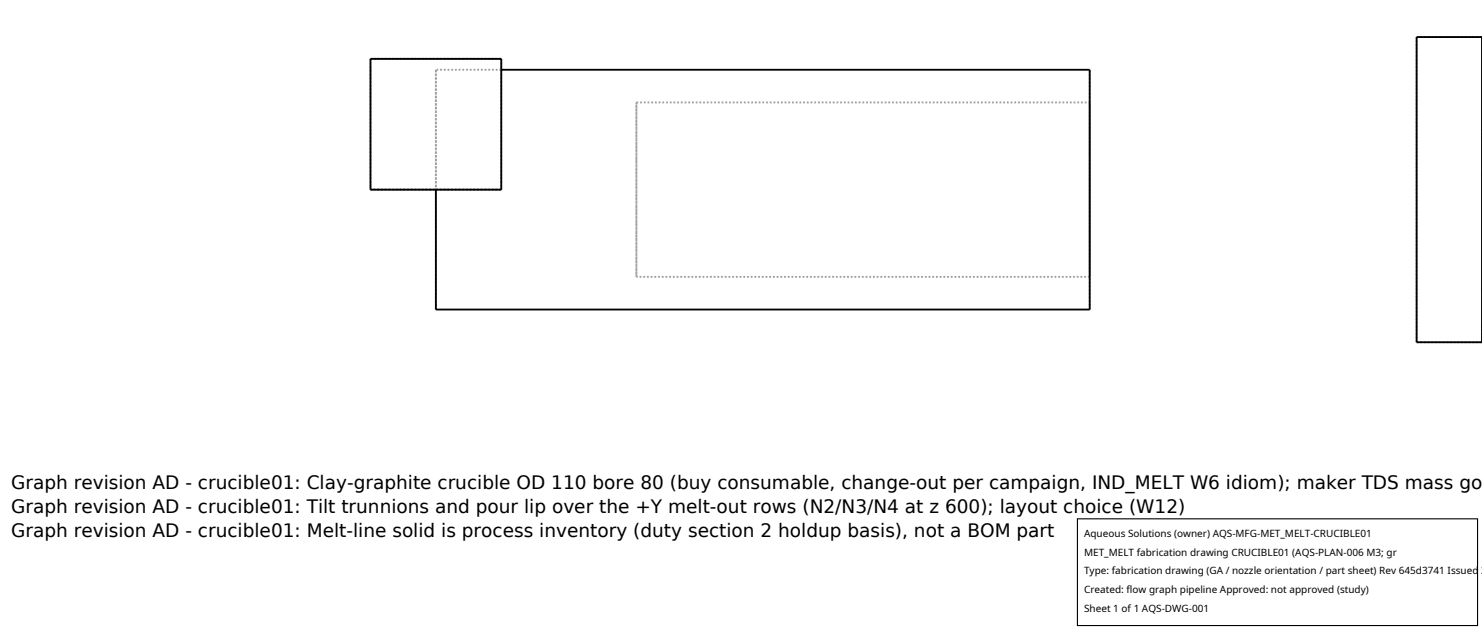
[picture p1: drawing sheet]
<svg xmlns="http://www.w3.org/2000/svg" width="212mm" height="90mm" viewBox="0 0 212 90" stroke-linecap="round" stroke-linejoin="round" font-family="sans-serif">
<defs><g id="words">
<g font-size="2.6">
<text x="1.6" y="69.8">Graph revision AD - crucible01: Clay-graphite crucible OD 110 bore 80 (buy consumable, change-out per campaign, IND_MELT W6 idiom); maker TDS mass go</text>
<text x="1.6" y="73.3">Graph revision AD - crucible01: Tilt trunnions and pour lip over the +Y melt-out rows (N2/N3/N4 at z 600); layout choice (W12)</text>
<text x="1.6" y="76.7">Graph revision AD - crucible01: Melt-line solid is process inventory (duty section 2 holdup basis), not a BOM part</text>
</g>
<g font-size="1.4">
<text x="154.8" y="76.6">Aqueous Solutions (owner) AQS-MFG-MET_MELT-CRUCIBLE01</text>
<text x="154.8" y="79.3">MET_MELT fabrication drawing CRUCIBLE01 (AQS-PLAN-006 M3; gr</text>
<text x="154.8" y="82">Type: fabrication drawing (GA / nozzle orientation / part sheet) Rev 645d3741 Issued 2</text>
<text x="154.8" y="84.7">Created: flow graph pipeline Approved: not approved (study)</text>
<text x="154.8" y="87.4">Sheet 1 of 1 AQS-DWG-001</text>
</g>
</g></defs>
<g fill="none" stroke="#a0a0a0" stroke-width=".26" stroke-dasharray=".3 .3" stroke-linecap="butt">
<path d="M52.9 8.4h9.4M52.9 8.4v18.7M62.3 10v17.1M62.3 8.4h9.3M71.6 10h-9.3M71.6 8.4h-18.7M71.6 8.4v18.7M90.9 14.6v24.9M90.9 14.6h64.7M155.6 14.6v24.9M202.3 5.3h9.4M52.9 27.1h9.4"/>
<path d="M62.3 27.1h9.3M71.6 27.1h-18.7M90.9 39.5v-24.9M155.6 39.5v-24.9M155.6 39.5h-64.7M62.3 44.2v-34.2M155.6 44.2v-34.2M202.3 48.9h9.4M202.3 48.9v-43.6M211.7 48.9v-43.6"/>
</g>
<path d="M52.9 8.4h18.7v18.7h-18.7zM71.6 10h84v34.2h-93.3v-17.1M202.3 5.3h9.4v43.6h-9.4z" fill="none" stroke="#000" stroke-width=".26"/>
<path d="M153.9 74.1h57.1v15.2h-57.1z" fill="#fff" stroke="#000" stroke-width=".16"/>
<use href="#words"/>
</svg>
